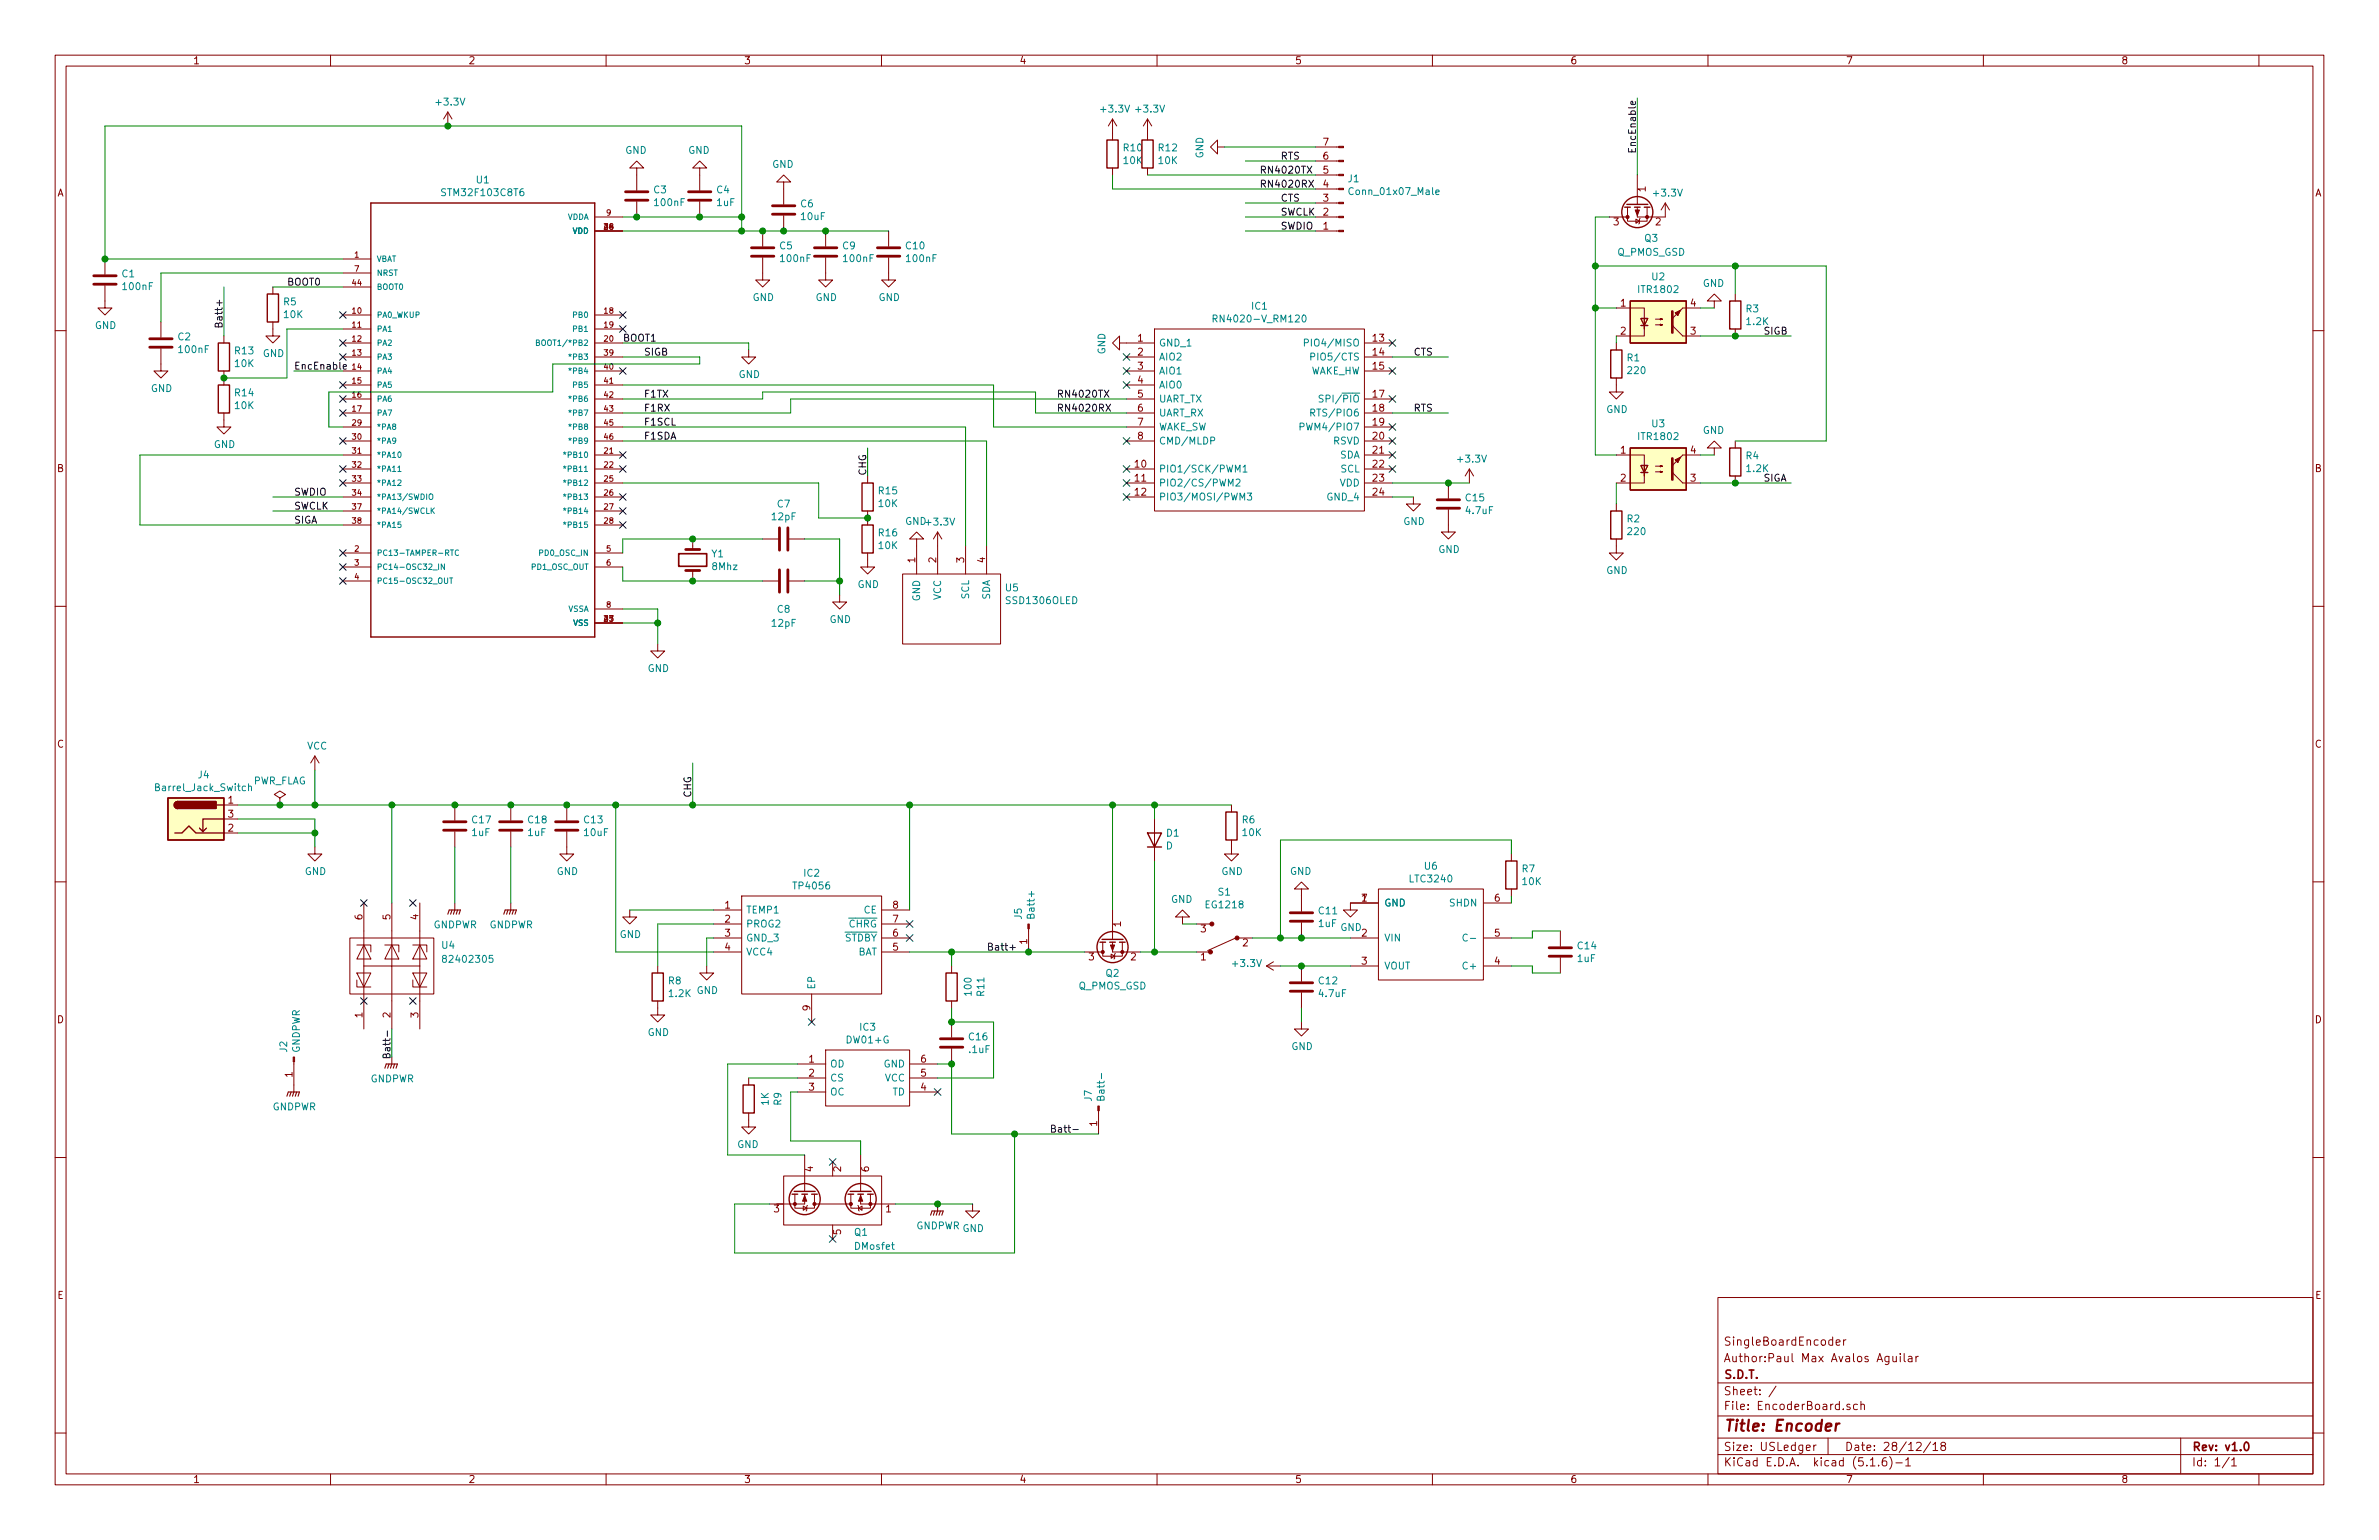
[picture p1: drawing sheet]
<svg xmlns="http://www.w3.org/2000/svg" width="432mm" height="279mm" viewBox="0 0 432 279" stroke-linecap="round" stroke-linejoin="round" font-family="sans-serif">
<defs><g id="words">
<text font-size="2.8" fill="#840000" x="312.8" y="259.7">Title: Encoder</text>
<g font-size="2.1" fill="#840000">
<text x="312.8" y="244.1">SingleBoardEncoder</text>
<text x="312.8" y="250.1">S.D.T.</text>
<text x="312.8" y="247.1">Author:Paul Max Avalos Aguilar</text>
<text x="312.8" y="255.8">File: EncoderBoard.sch</text>
<text x="312.8" y="253.1">Sheet: /</text>
<text x="312.8" y="263.2">Size: USLedger</text>
<text x="334.8" y="263.2">Date: 28/12/18</text>
<text x="397.8" y="263.2">Rev: v1.0</text>
<text x="312.8" y="266">KiCad E.D.A. kicad (5.1.6)-1</text>
<text x="397.8" y="266">Id: 1/1</text>
</g>
<g font-size="1.8" fill="#840000">
<text x="35" y="11.6">1</text>
<text x="85" y="11.6">2</text>
<text x="135" y="11.6">3</text>
<text x="185" y="11.6">4</text>
<text x="235" y="11.6">5</text>
<text x="285" y="11.6">6</text>
<text x="335" y="11.6">7</text>
<text x="385" y="11.6">8</text>
<text x="240.2" y="29">6</text>
<text x="240.2" y="26.4">7</text>
<text x="10.4" y="35.6">A</text>
<text x="240.2" y="34">4</text>
<text x="240.2" y="31.5">5</text>
<text x="298.7" y="34.8" transform="rotate(-90 298.7 34.8)">1</text>
<text x="420.2" y="35.6">A</text>
<text x="240.2" y="41.7">1</text>
<text x="240.2" y="39.1">2</text>
<text x="240.2" y="36.6">3</text>
<text x="292.9" y="40.9">3</text>
<text x="300.5" y="40.9">2</text>
<text x="294.2" y="55.6">1</text>
<text x="306.9" y="55.6">4</text>
<text x="206.5" y="62">1</text>
<text x="206.5" y="64.5">2</text>
<text x="249.2" y="62">13</text>
<text x="249.2" y="64.5">14</text>
<text x="294.2" y="60.7">2</text>
<text x="306.9" y="60.7">3</text>
<text x="206.5" y="67.1">3</text>
<text x="206.5" y="69.6">4</text>
<text x="249.2" y="67.1">15</text>
<text x="206.5" y="72.1">5</text>
<text x="206.5" y="74.7">6</text>
<text x="206.5" y="77.2">7</text>
<text x="249.2" y="72.1">17</text>
<text x="249.2" y="74.7">18</text>
<text x="249.2" y="77.2">19</text>
<text x="206.5" y="79.8">8</text>
<text x="249.2" y="79.8">20</text>
<text x="249.2" y="82.3">21</text>
<text x="294.2" y="82.3">1</text>
<text x="306.9" y="82.3">4</text>
<text x="10.4" y="85.6">B</text>
<text x="206" y="84.8">10</text>
<text x="206" y="87.4">11</text>
<text x="206" y="89.9">12</text>
<text x="249.2" y="84.8">22</text>
<text x="249.2" y="87.4">23</text>
<text x="249.2" y="89.9">24</text>
<text x="294.2" y="87.4">2</text>
<text x="306.9" y="87.4">3</text>
<text x="420.2" y="85.6">B</text>
<text x="166.1" y="102.1" transform="rotate(-90 166.1 102.1)">1</text>
<text x="169.9" y="102.1" transform="rotate(-90 169.9 102.1)">2</text>
<text x="175" y="102.1" transform="rotate(-90 175 102.1)">3</text>
<text x="178.8" y="102.1" transform="rotate(-90 178.8 102.1)">4</text>
<text x="10.4" y="135.6">C</text>
<text x="420.2" y="135.6">C</text>
<text x="41.4" y="145.8">1</text>
<text x="41.4" y="148.3">3</text>
<text x="41.4" y="150.9">2</text>
<text x="65.8" y="166.9" transform="rotate(-90 65.8 166.9)">6</text>
<text x="70.9" y="166.9" transform="rotate(-90 70.9 166.9)">5</text>
<text x="75.9" y="166.9" transform="rotate(-90 75.9 166.9)">4</text>
<text x="131.6" y="164.8">1</text>
<text x="131.6" y="167.4">2</text>
<text x="162.1" y="167.4">7</text>
<text x="162.1" y="164.8">8</text>
<text x="247.2" y="163.6">1</text>
<text x="271.3" y="163.6">6</text>
<text x="131.6" y="169.9">3</text>
<text x="131.6" y="172.5">4</text>
<text x="162.1" y="172.5">5</text>
<text x="162.1" y="169.9">6</text>
<text x="186.4" y="171.3" transform="rotate(-90 186.4 171.3)">1</text>
<text x="203.5" y="168.1" transform="rotate(-90 203.5 168.1)">1</text>
<text x="218" y="169.2">3</text>
<text x="225.6" y="171.7">2</text>
<text x="247.2" y="169.9">2</text>
<text x="271.3" y="169.9">5</text>
<text x="197.6" y="174.2">3</text>
<text x="205.3" y="174.2">2</text>
<text x="218" y="174.2">1</text>
<text x="247.2" y="175">3</text>
<text x="271.3" y="175">4</text>
<text x="10.4" y="185.6">D</text>
<text x="65.8" y="184.6" transform="rotate(-90 65.8 184.6)">1</text>
<text x="70.9" y="184.6" transform="rotate(-90 70.9 184.6)">2</text>
<text x="75.9" y="184.6" transform="rotate(-90 75.9 184.6)">3</text>
<text x="147.1" y="183.4" transform="rotate(-90 147.1 183.4)">9</text>
<text x="420.2" y="185.6">D</text>
<text x="53.1" y="195.4" transform="rotate(-90 53.1 195.4)">1</text>
<text x="146.8" y="192.8">1</text>
<text x="146.8" y="195.3">2</text>
<text x="146.8" y="197.9">3</text>
<text x="167.2" y="197.9">4</text>
<text x="167.2" y="195.3">5</text>
<text x="167.2" y="192.8">6</text>
<text x="199.1" y="204.3" transform="rotate(-90 199.1 204.3)">1</text>
<text x="147.6" y="212.6" transform="rotate(-90 147.6 212.6)">4</text>
<text x="152.7" y="212.6" transform="rotate(-90 152.7 212.6)">2</text>
<text x="157.7" y="212.6" transform="rotate(-90 157.7 212.6)">6</text>
<text x="140.5" y="220">3</text>
<text x="160.8" y="220">1</text>
<text x="152.7" y="224" transform="rotate(-90 152.7 224)">5</text>
<text x="10.4" y="235.6">E</text>
<text x="420.2" y="235.6">E</text>
<text x="35" y="269">1</text>
<text x="85" y="269">2</text>
<text x="135" y="269">3</text>
<text x="185" y="269">4</text>
<text x="235" y="269">5</text>
<text x="285" y="269">6</text>
<text x="335" y="269">7</text>
<text x="385" y="269">8</text>
</g>
<g font-size="1.8" fill="#008484">
<text x="79.3" y="19.2">+3.3V</text>
<text x="200" y="20.4">+3.3V</text>
<text x="206.3" y="20.4">+3.3V</text>
<text x="113.5" y="27.9">GND</text>
<text x="124.9" y="27.9">GND</text>
<text x="204" y="27.5">R10</text>
<text x="204" y="29.8">10K</text>
<text x="210.3" y="27.5">R12</text>
<text x="210.3" y="29.8">10K</text>
<text x="218.4" y="28.8" transform="rotate(-90 218.4 28.8)">GND</text>
<text x="80.6" y="35.6">STM32F103C8T6</text>
<text x="86.5" y="33.3">U1</text>
<text x="118.7" y="35.1">C3</text>
<text x="130.1" y="35.1">C4</text>
<text x="140.2" y="30.5">GND</text>
<text x="244.7" y="33.1">J1</text>
<text x="245.4" y="35.4">Conn_01x07_Male</text>
<text x="300.3" y="35.7">+3.3V</text>
<text x="118.9" y="37.4">100nF</text>
<text x="130.1" y="37.4">1uF</text>
<text x="145.4" y="37.6">C6</text>
<text x="145.5" y="39.9">10uF</text>
<text x="141.6" y="45.2">C5</text>
<text x="141.8" y="47.5">100nF</text>
<text x="153" y="45.2">C9</text>
<text x="153.2" y="47.5">100nF</text>
<text x="164.5" y="45.2">C10</text>
<text x="164.7" y="47.5">100nF</text>
<text x="293.5" y="46.4">Q_PMOS_GSD</text>
<text x="298.6" y="43.9">Q3</text>
<text x="22.2" y="50.3">C1</text>
<text x="22.4" y="52.6">100nF</text>
<text x="297.6" y="53.2">ITR1802</text>
<text x="299.9" y="50.9">U2</text>
<text x="309.1" y="52">GND</text>
<text x="17.2" y="59.7">GND</text>
<text x="51.5" y="55.4">R5</text>
<text x="51.6" y="57.7">10K</text>
<text x="136.6" y="54.6">GND</text>
<text x="148" y="54.6">GND</text>
<text x="159.5" y="54.6">GND</text>
<text x="221.1" y="58.5">RN4020-V_RM120</text>
<text x="227.2" y="56.2">IC1</text>
<text x="316.9" y="56.7">R3</text>
<text x="317.1" y="59">1.2K</text>
<text x="32.3" y="61.7">C2</text>
<text x="32.6" y="64.1">100nF</text>
<text x="42.7" y="64.3">R13</text>
<text x="47.7" y="64.8">GND</text>
<text x="200.6" y="64.3" transform="rotate(-90 200.6 64.3)">GND</text>
<text x="210.3" y="62.9">GND_1</text>
<text x="210.3" y="65.4">AIO2</text>
<text x="237.8" y="62.9">PIO4/MISO</text>
<text x="238.8" y="65.4">PIO5/CTS</text>
<text x="295.4" y="65.6">R1</text>
<text x="27.4" y="71.1">GND</text>
<text x="42.7" y="66.6">10K</text>
<text x="42.7" y="71.9">R14</text>
<text x="134.1" y="68.6">GND</text>
<text x="210.3" y="67.9">AIO1</text>
<text x="210.3" y="70.5">AIO0</text>
<text x="237.6" y="67.9">WAKE_HW</text>
<text x="295.6" y="67.9">220</text>
<text x="42.7" y="74.2">10K</text>
<text x="210.3" y="73">UART_TX</text>
<text x="210.3" y="75.6">UART_RX</text>
<text x="238.8" y="75.6">RTS/PIO6</text>
<text x="240.5" y="73">SPI/PIO</text>
<text x="291.5" y="74.9">GND</text>
<text x="299.9" y="77.5">U3</text>
<text x="38.8" y="81.3">GND</text>
<text x="210.3" y="78.1">WAKE_SW</text>
<text x="210.3" y="80.6">CMD/MLDP</text>
<text x="237.1" y="78.1">PWM4/PIO7</text>
<text x="242" y="80.6">RSVD</text>
<text x="243.2" y="83.2">SDA</text>
<text x="264.7" y="83.9">+3.3V</text>
<text x="297.6" y="79.8">ITR1802</text>
<text x="309.1" y="78.7">GND</text>
<text x="316.9" y="83.3">R4</text>
<text x="159.5" y="89.7">R15</text>
<text x="210.3" y="85.7">PIO1/SCK/PWM1</text>
<text x="210.3" y="88.3">PIO2/CS/PWM2</text>
<text x="243.2" y="88.3">VDD</text>
<text x="243.4" y="85.7">SCL</text>
<text x="317.1" y="85.6">1.2K</text>
<text x="140.2" y="94.4">12pF</text>
<text x="141.1" y="92.1">C7</text>
<text x="159.5" y="92">10K</text>
<text x="164.3" y="95.2">GND+3.3V</text>
<text x="210.3" y="90.8">PIO3/MOSI/PWM3</text>
<text x="241" y="90.8">GND_4</text>
<text x="254.7" y="95.2">GND</text>
<text x="266.1" y="91">C15</text>
<text x="266.2" y="93.3">4.7uF</text>
<text x="295.4" y="94.8">R2</text>
<text x="129.2" y="101.1">Y1</text>
<text x="159.5" y="97.3">R16</text>
<text x="159.5" y="99.6">10K</text>
<text x="261.1" y="100.3">GND</text>
<text x="295.6" y="97.1">220</text>
<text x="129.3" y="103.4">8Mhz</text>
<text x="155.7" y="106.7">GND</text>
<text x="182.5" y="107.3">U5</text>
<text x="291.5" y="104.1">GND</text>
<text x="140.2" y="113.7">12pF</text>
<text x="141.1" y="111.2">C8</text>
<text x="150.6" y="113">GND</text>
<text x="167" y="109.1" transform="rotate(-90 167 109.1)">GND</text>
<text x="170.8" y="108.9" transform="rotate(-90 170.8 108.9)">VCC</text>
<text x="175.9" y="108.7" transform="rotate(-90 175.9 108.7)">SCL</text>
<text x="179.7" y="108.9" transform="rotate(-90 179.7 108.9)">SDA</text>
<text x="182.8" y="109.6">SSD1306OLED</text>
<text x="117.6" y="121.9">GND</text>
<text x="55.7" y="136">VCC</text>
<text x="28.6" y="143.5">Barrel_Jack_Switch</text>
<text x="36" y="141.2">J4</text>
<text x="45.8" y="142.3">PWR_FLAG</text>
<text x="85.8" y="149.4">C17</text>
<text x="95.9" y="149.4">C18</text>
<text x="106.1" y="149.4">C13</text>
<text x="225.5" y="149.4">R6</text>
<text x="85.7" y="151.7">1uF</text>
<text x="95.9" y="151.7">1uF</text>
<text x="106.1" y="151.7">10uF</text>
<text x="211.6" y="154.1">D</text>
<text x="211.8" y="151.8">D1</text>
<text x="225.6" y="151.7">10K</text>
<text x="55.3" y="158.8">GND</text>
<text x="101" y="158.8">GND</text>
<text x="144.2" y="161.4">TP4056</text>
<text x="145.9" y="159.1">IC2</text>
<text x="221.7" y="158.8">GND</text>
<text x="234.1" y="158.7">GND</text>
<text x="256" y="160.1">LTC3240</text>
<text x="258.6" y="157.8">U6</text>
<text x="276.3" y="158.3">R7</text>
<text x="276.4" y="160.6">10K</text>
<text x="135.4" y="165.7">TEMP1</text>
<text x="156.8" y="165.7">CE</text>
<text x="185.5" y="166.8" transform="rotate(-90 185.5 166.8)">J5</text>
<text x="187.8" y="166.4" transform="rotate(-90 187.8 166.4)">Batt+</text>
<text x="212.5" y="163.8">GND</text>
<text x="219" y="164.8">EG1218</text>
<text x="221.2" y="162.5">S1</text>
<text x="239.4" y="165.9">C11</text>
<text x="251.2" y="164.5">GND</text>
<text x="263.2" y="164.5">SHDN</text>
<text x="78.6" y="168.4">GNDPWR</text>
<text x="80.2" y="172.1">U4</text>
<text x="88.8" y="168.4">GNDPWR</text>
<text x="112.5" y="170.2">GND</text>
<text x="135.4" y="168.3">PROG2</text>
<text x="135.4" y="170.8">GND_3</text>
<text x="135.4" y="173.4">VCC4</text>
<text x="153.3" y="170.8">STDBY</text>
<text x="154.1" y="168.3">CHRG</text>
<text x="155.6" y="173.4">BAT</text>
<text x="239.4" y="168.2">1uF</text>
<text x="243.3" y="168.9">GND</text>
<text x="251.2" y="170.8">VIN</text>
<text x="286.4" y="172.2">C14</text>
<text x="81" y="174.7">82402305</text>
<text x="121.4" y="178.6">R8</text>
<text x="148" y="179.6" transform="rotate(-90 148 179.6)">EP</text>
<text x="195.7" y="179.5">Q_PMOS_GSD</text>
<text x="200.8" y="177.2">Q2</text>
<text x="223.9" y="175.4">+3.3V</text>
<text x="239.4" y="178.6">C12</text>
<text x="251.2" y="175.9">VOUT</text>
<text x="265.9" y="175.9">C+</text>
<text x="286.4" y="174.5">1uF</text>
<text x="121.5" y="180.9">1.2K</text>
<text x="126.4" y="180.3">GND</text>
<text x="176.4" y="180.5" transform="rotate(-90 176.4 180.5)">100</text>
<text x="178.7" y="180.7" transform="rotate(-90 178.7 180.7)">R11</text>
<text x="239.5" y="180.9">4.7uF</text>
<text x="52.1" y="190.9" transform="rotate(-90 52.1 190.9)">J2</text>
<text x="54.4" y="191.1" transform="rotate(-90 54.4 191.1)">GNDPWR</text>
<text x="117.6" y="188">GND</text>
<text x="153.8" y="189.3">DW01+G</text>
<text x="156.1" y="187">IC3</text>
<text x="175.9" y="188.7">C16</text>
<text x="175.9" y="191.1">.1uF</text>
<text x="234.4" y="190.5">GND</text>
<text x="67.2" y="196.4">GNDPWR</text>
<text x="150.6" y="193.7">OD</text>
<text x="150.6" y="196.2">CS</text>
<text x="160.4" y="193.7">GND</text>
<text x="160.6" y="196.2">VCC</text>
<text x="49.4" y="201.4">GNDPWR</text>
<text x="139.5" y="200.5" transform="rotate(-90 139.5 200.5)">1K</text>
<text x="141.8" y="200.5" transform="rotate(-90 141.8 200.5)">R9</text>
<text x="150.6" y="198.8">OC</text>
<text x="162" y="198.8">TD</text>
<text x="198.2" y="199.8" transform="rotate(-90 198.2 199.8)">J7</text>
<text x="200.5" y="199.2" transform="rotate(-90 200.5 199.2)">Batt-</text>
<text x="133.8" y="208.3">GND</text>
<text x="155.1" y="224.2">Q1</text>
<text x="155.2" y="226.7">DMosfet</text>
<text x="166.3" y="223">GNDPWR</text>
<text x="174.7" y="223.5">GND</text>
</g>
<g font-size="1.8">
<text x="232.4" y="29">RTS</text>
<text x="296.9" y="27.9" transform="rotate(-90 296.9 27.9)">EncEnable</text>
<text x="228.6" y="34">RN4020RX</text>
<text x="228.6" y="31.5">RN4020TX</text>
<text x="232.4" y="36.6">CTS</text>
<text x="232.4" y="39.1">SWCLK</text>
<text x="232.4" y="41.7">SWDIO</text>
<text x="52.1" y="51.8">BOOT0</text>
<text x="40.4" y="59.7" transform="rotate(-90 40.4 59.7)">Batt+</text>
<text x="113" y="62">BOOT1</text>
<text x="116.8" y="64.5">SIGB</text>
<text x="256.5" y="64.5">CTS</text>
<text x="320" y="60.7">SIGB</text>
<text x="53.3" y="67.1">EncEnable</text>
<text x="116.8" y="77.2">F1SCL</text>
<text x="116.8" y="72.1">F1TX</text>
<text x="116.8" y="74.7">F1RX</text>
<text x="191.8" y="74.7">RN4020RX</text>
<text x="191.8" y="72.1">RN4020TX</text>
<text x="256.5" y="74.7">RTS</text>
<text x="116.8" y="79.8">F1SDA</text>
<text x="53.3" y="89.9">SWDIO</text>
<text x="157.2" y="86.4" transform="rotate(-90 157.2 86.4)">CHG</text>
<text x="320" y="87.4">SIGA</text>
<text x="53.3" y="92.5">SWCLK</text>
<text x="53.3" y="95">SIGA</text>
<text x="125.5" y="144.8" transform="rotate(-90 125.5 144.8)">CHG</text>
<text x="179.1" y="172.5">Batt+</text>
<text x="70.9" y="190.7" transform="rotate(-90 70.9 190.7)">Batt-</text>
<text x="190.5" y="205.5">Batt-</text>
</g>
<g font-size="1.4" fill="#008484">
<text x="102.9" y="39.9">VDDA</text>
<text x="68.3" y="47.5">VBAT</text>
<text x="103.9" y="42.4">VDD</text>
<text x="68.3" y="52.6">BOOT0</text>
<text x="68.3" y="50">NRST</text>
<text x="68.3" y="57.7">PA0_WKUP</text>
<text x="104.2" y="57.7">PB0</text>
<text x="68.3" y="60.2">PA1</text>
<text x="68.3" y="62.7">PA2</text>
<text x="68.3" y="65.3">PA3</text>
<text x="98.4" y="62.7">BOOT1/*PB2</text>
<text x="103.6" y="65.3">*PB3</text>
<text x="104.2" y="60.2">PB1</text>
<text x="68.3" y="67.8">PA4</text>
<text x="68.3" y="70.4">PA5</text>
<text x="103.6" y="67.8">*PB4</text>
<text x="104.2" y="70.4">PB5</text>
<text x="68.3" y="72.9">PA6</text>
<text x="68.3" y="75.4">PA7</text>
<text x="68.3" y="78">*PA8</text>
<text x="103.6" y="72.9">*PB6</text>
<text x="103.6" y="75.4">*PB7</text>
<text x="103.6" y="78">*PB8</text>
<text x="68.3" y="80.5">*PA9</text>
<text x="68.3" y="83.1">*PA10</text>
<text x="102.8" y="83.1">*PB10</text>
<text x="103.6" y="80.5">*PB9</text>
<text x="68.3" y="85.6">*PA11</text>
<text x="68.3" y="88.1">*PA12</text>
<text x="102.8" y="85.6">*PB11</text>
<text x="102.8" y="88.1">*PB12</text>
<text x="68.3" y="90.7">*PA13/SWDIO</text>
<text x="68.3" y="93.2">*PA14/SWCLK</text>
<text x="68.3" y="95.8">*PA15</text>
<text x="102.8" y="90.7">*PB13</text>
<text x="102.8" y="93.2">*PB14</text>
<text x="102.8" y="95.8">*PB15</text>
<text x="68.3" y="100.8">PC13-TAMPER-RTC</text>
<text x="98.1" y="100.8">PD0_OSC_IN</text>
<text x="68.3" y="103.4">PC14-OSC32_IN</text>
<text x="68.3" y="105.9">PC15-OSC32_OUT</text>
<text x="96.5" y="103.4">PD1_OSC_OUT</text>
<text x="103.1" y="111">VSSA</text>
<text x="104.1" y="113.5">VSS</text>
</g>
<g font-size="1.4" fill="#840000">
<text x="109.7" y="41.7">24</text>
<text x="110.1" y="39.1">9</text>
<text x="64.4" y="46.7">1</text>
<text x="64" y="51.8">44</text>
<text x="64.4" y="49.3">7</text>
<text x="64" y="56.9">10</text>
<text x="64" y="59.4">11</text>
<text x="109.7" y="56.9">18</text>
<text x="109.7" y="59.4">19</text>
<text x="64" y="62">12</text>
<text x="64" y="64.5">13</text>
<text x="109.7" y="62">20</text>
<text x="109.7" y="64.5">39</text>
<text x="64" y="67.1">14</text>
<text x="64" y="69.6">15</text>
<text x="109.7" y="67.1">40</text>
<text x="109.7" y="69.6">41</text>
<text x="64" y="72.1">16</text>
<text x="64" y="74.7">17</text>
<text x="64" y="77.2">29</text>
<text x="109.7" y="72.1">42</text>
<text x="109.7" y="74.7">43</text>
<text x="109.7" y="77.2">45</text>
<text x="64" y="79.8">30</text>
<text x="64" y="82.3">31</text>
<text x="109.7" y="82.3">21</text>
<text x="109.7" y="79.8">46</text>
<text x="64" y="84.8">32</text>
<text x="64" y="87.4">33</text>
<text x="64" y="89.9">34</text>
<text x="109.7" y="84.8">22</text>
<text x="109.7" y="87.4">25</text>
<text x="109.7" y="89.9">26</text>
<text x="64" y="92.5">37</text>
<text x="64" y="95">38</text>
<text x="109.7" y="92.5">27</text>
<text x="109.7" y="95">28</text>
<text x="64.4" y="100.1">2</text>
<text x="110.1" y="100.1">5</text>
<text x="64.4" y="102.6">3</text>
<text x="64.4" y="105.2">4</text>
<text x="110.1" y="102.6">6</text>
<text x="109.7" y="112.8">47</text>
<text x="110.1" y="110.2">8</text>
</g>
</g></defs>
<g fill="none" stroke="#840000" stroke-width=".18">
<path d="M10 10h411.8v259.4h-411.8zM12 12h407.8v255.4h-407.8zM60 10v2M110 10v2M160 10v2M210 10v2M260 10v2M310 10v2M360 10v2M410 10v2M81.3 20.3l-.8 1.3M81.3 20.3v2.6"/>
<path d="M81.3 20.3l.7 1.3M107.9 39.4h5.1M115.6 30.5h1.2l-1.2-1.3-1.3 1.3h1.3v4M115.6 36.6v2.8M127 30.5h1.3l-1.3-1.3-1.3 1.3h1.3v4M127 36.6v2.8M142.2 33h1.3l-1.3-1.2-1.2 1.2h1.2v4.1M142.2 39.1v2.8M201.9 21.6v3.8M201.9 30.5v1.3M201.9 21.6l-.7 1.3M201.9 21.6l.8 1.3"/>
<path d="M208.3 21.6v3.8M208.3 30.5v1.3M208.3 21.6l-.8 1.3M208.3 21.6l.7 1.3M221 26.7v-1.3l-1.3 1.3 1.3 1.2v-1.2h1.2M238.8 39.4h4.2M238.8 26.7h4.2M238.8 29.2h4.2M238.8 31.8h4.2M238.8 34.3h4.2M238.8 36.8h4.2M292.1 39.4h3.3"/>
<path d="M295.4 37.6v1.8M296.9 39.8l.7 .3-.7 .4zM297.2 31.8v5M297.2 36.9v.2M297.7 39.6l-.1 .2v.7l-.2 .1M299 37.6v2.5h-3.6v-.7M302.3 36.8v2.6h-5.1v-1.8M302.3 36.8l-.8 1.3M302.3 36.8l.7 1.3M10 60h2M19 51.8v4.1h1.3l-1.3 1.3-1.2-1.3h1.2M19 47v2.8"/>
<path d="M29.2 58.4v2.8M49.5 58.4v2.6h1.3l-1.3 1.2-1.2-1.2h1.2M49.5 52.1v1.2M62.2 47h5.1M62.2 57.2h5.1M62.2 59.7h5.1M62.2 52.1h5.1M62.2 49.5h5.1M107.9 57.2h5.1M107.9 59.7h5.1M107.9 41.9h5.1M138.4 46.7v4.1h1.3l-1.3 1.3-1.2-1.3h1.2"/>
<path d="M138.4 41.9v2.8M149.9 46.7v4.1h1.2l-1.2 1.3-1.3-1.3h1.3M149.9 41.9v2.8M161.3 46.7v4.1h1.3l-1.3 1.3-1.3-1.3h1.3M161.3 41.9v2.8M209.5 59.7h38.1v33h-38.1zM238.8 41.9h4.2M293.4 55.9h5v3.8v-1.9M298.4 59.1v1.9h-5M300.5 58.9h1.3l-.4 .2v-.3l.4 .1M300.5 57.9h1.3l-.4 .1v-.2l.4 .1M303.5 59.1l1.9 1.9h3.2"/>
<path d="M305.4 55.9h3.2M311.1 54.6h1.3l-1.3-1.3-1.2 1.3h1.2v1.3M315 53.3v1.3M315 59.7v1.3M419.8 60h2M29.2 63.2v4.1h1.3l-1.3 1.3-1.3-1.3h1.3M40.6 74.9v2.6h1.3l-1.3 1.2-1.2-1.2h1.2M40.6 61v1.2M40.6 67.3v2.6M62.2 62.2h5.1M62.2 64.8h5.1M62.2 67.3h5.1"/>
<path d="M62.2 69.9h5.1M62.2 72.4h5.1M62.2 74.9h5.1M62.2 77.5h5.1M107.9 62.2h5.1M107.9 64.8h5.1M107.9 67.3h5.1M107.9 69.9h5.1M107.9 72.4h5.1M107.9 74.9h5.1M107.9 77.5h5.1M135.9 63.5v1.3h1.3l-1.3 1.2-1.3-1.2h1.3"/>
<path d="M203.2 62.2v-1.2l-1.3 1.2 1.3 1.3v-1.3h6.3M204.5 64.8h5M204.5 67.3h5M204.5 69.9h5M204.5 72.4h5M204.5 74.9h5M204.5 77.5h5M247.6 62.2h5.1M247.6 64.8h5.1M247.6 67.3h5.1M247.6 72.4h5.1M247.6 74.9h5.1"/>
<path d="M247.6 77.5h5.1M293.4 68.6v2.5h1.2l-1.2 1.3-1.3-1.3h1.3M293.4 62.2v1.3M62.2 82.6h5.1M62.2 85.1h5.1M62.2 87.6h5.1M62.2 90.2h5.1M62.2 92.7h5.1M62.2 95.3h5.1M62.2 80h5.1M107.9 82.6h5.1M107.9 85.1h5.1"/>
<path d="M107.9 87.6h5.1M107.9 90.2h5.1M107.9 92.7h5.1M107.9 95.3h5.1M107.9 80h5.1M125.7 97.8v1.9M138.4 97.8h2.8M143.3 97.8h2.7M157.5 86.4v1.2M157.5 92.7v2.6M166.4 97.8h1.2l-1.2-1.3-1.3 1.3h1.3v6.3M170.2 96.5v7.6"/>
<path d="M170.2 96.5l-.8 1.3M170.2 96.5l.7 1.3M175.3 99.1v5M179.1 99.1v5M204.5 85.1h5M204.5 87.6h5M204.5 90.2h5M204.5 80h5M247.6 82.6h5.1M247.6 85.1h5.1M247.6 87.6h5.1M247.6 90.2h5.1"/>
<path d="M247.6 80h5.1M256.5 90.2v1.2h1.3l-1.3 1.3-1.2-1.3h1.2M262.9 92.5v4h1.3l-1.3 1.3-1.3-1.3h1.3M262.9 87.6v2.8M266.7 85.1l-.8 1.3M266.7 85.1v2.5M266.7 85.1l.8 1.3M293.4 82.6h5v3.8v-1.9M293.4 97.8v2.5h1.2l-1.2 1.3-1.3-1.3h1.3M293.4 91.4v1.3M298.4 85.7v1.9h-5M300.5 85.6h1.3l-.4 .1v-.2l.4 .1"/>
<path d="M300.5 84.6h1.3l-.4 .1v-.2l.4 .1M303.5 85.7l1.9 1.9h3.2M305.4 82.6h3.2M311.1 81.3h1.3l-1.3-1.3-1.2 1.3h1.2v1.3M315 80v1.3M315 86.4v1.2M10 110h2M62.2 100.3h5.1M62.2 102.9h5.1M62.2 105.4h5.1M107.9 100.3h5.1M107.9 113h5.1"/>
<path d="M107.9 102.9h5.1M107.9 110.5h5.1M119.4 116.8v1.3h1.2l-1.2 1.3-1.3-1.3h1.3M125.7 103.5v1.9M138.4 105.4h2.8M143.3 105.4h2.7M152.4 108v1.2h1.3l-1.3 1.3-1.3-1.3h1.3M157.5 100.3v2.6h1.2l-1.2 1.2-1.3-1.2h1.3M163.8 104.1h17.8v12.7h-17.8zM419.8 110h2M57.1 137.2l-.7 1.2M57.1 137.2v2.5"/>
<path d="M57.1 137.2l.8 1.2M10 160h2M40.6 146.1h2.6M40.6 151.1h2.6M40.6 148.6h2.6M50.8 144.8l1-.7-1-.6-1 .6 1 .7v1.3M50.8 146.1h.1M57.1 153.7v1.2h1.3l-1.3 1.3-1.2-1.3h1.2M82.5 146.1v2.7M82.5 150.9v2.8M92.7 146.1v2.7M92.7 150.9v2.8"/>
<path d="M102.9 150.9v4h1.2l-1.2 1.3-1.3-1.3h1.3M102.9 146.1v2.7M209.5 148.6v7.6M223.5 152.4v2.5h1.3l-1.3 1.3-1.3-1.3h1.3M223.5 146.1v1.2M274.3 154.9v1.3M419.8 160h2M63.5 168.9h.1M63.5 170.2h15.2v10.1h-15.2zM64.8 177.8v1.3h2.5M64.8 171.5h2.5v1.2M64.8 176.5h2.5l-1.3 2.6z"/>
<path d="M66 175.3h5.1v11.4M66 171.5l1.3 2.5h-2.5zM66 163.8v22.9M69.8 171.5h2.6v1.2M71.1 171.5l1.3 2.5h-2.6zM71.1 163.8v11.5h5.1M74.9 177.8v1.3h2.6M74.9 171.5h2.6v1.2M74.9 176.5h2.6l-1.3 2.6zM76.2 171.5l1.3 2.5h-2.6zM76.2 163.8v22.9M82.5 163.8v1.3"/>
<path d="M92.7 163.8v1.3M114.3 165.1v1.3h1.3l-1.3 1.2-1.3-1.2h1.3M119.4 175.3v1.2M128.3 175.3v1.2h1.2l-1.2 1.3-1.3-1.3h1.3M129.5 172.7h5.1M129.5 170.2h5.1M129.5 167.6h5.1M129.5 165.1h5.1M134.6 162.6h25.4v17.7h-25.4zM160 172.7h5.1M160 170.2h5.1M160 167.6h5.1"/>
<path d="M160 165.1h5.1M172.7 175.3v1.2M186.7 168.5v4.2M196.8 172.7h3.4M200.2 170.9v1.8M201.7 173.1l.6 .4-.6 .4zM201.9 170.9v1.8h5.1M201.9 165.1v5.1M201.9 170.2v.2M202.4 173l-.1 .1v.8l-.1 .1M203.7 170.9v2.6h-3.5v-.8M214.6 166.4h1.3l-1.3-1.3-1.2 1.3h1.2v1.2"/>
<path d="M217.2 172.7h2.5M217.2 167.6h2.5M224.3 170.2l-5.1 2.3M224.8 170.2h2.5M229.9 175.3h2.5M229.9 175.3l1.2 .7M231.1 174.5l-1.2 .8M236.2 161.3h1.3l-1.3-1.3-1.3 1.3h1.3v4.1M236.2 167.4v2.8M236.2 175.3v2.8M245.1 175.3h5.1M245.1 170.2h5.1"/>
<path d="M250.2 161.3h19v16.5h-19zM250.2 163.8h-5.1v1.3h1.3l-1.3 1.3-1.3-1.3h1.3M269.2 175.3h5.1M269.2 170.2h5.1M269.2 163.8h5.1M274.3 161.3v1.3M283.2 168.9v2.8M283.2 173.7v2.8M53.3 192.6v5.5M71.1 191.8v1.2M119.4 181.6v2.6h1.2l-1.2 1.2-1.3-1.2h1.3M135.9 195.6v1.3"/>
<path d="M144.8 193h5.1M144.8 195.6h5.1M144.8 198.1h5.1M147.3 180.3v5.1M149.9 190.5h15.2v10.2h-15.2zM165.1 193h5.1M165.1 195.6h5.1M165.1 198.1h5.1M172.7 181.6v1.3M172.7 185.4v2.8M172.7 190.2v2.8M236.2 185.4v1.3h1.3l-1.3 1.3-1.3-1.3h1.3"/>
<path d="M236.2 180.1v2.8M10 210h2M135.9 201.9v2.6h-1.3l1.3 1.2 1.3-1.2h-1.3M142.2 213.4h17.8v8.9h-17.8zM144.3 216.7v2.5h3.5v-.8M145.8 218.8l.6 .4-.6 .4zM146 216.7v1.7h-6.3M146 209.6v6.3M146 216v.2M146.6 218.7l-.2 .1v.8l-.1 .1M147.8 218.4h.8M147.8 216.7v1.7"/>
<path d="M148.6 218.4h5.1zM151.1 210.8v2.6M153.7 218.4h.7M154.4 216.7v1.7M155.7 218.7l.1 .1v.8l.2 .1M155.8 219.2l.7-.4v.8zM156.2 216.7v1.7h6.4M156.2 209.6v6.3M156.2 216v.2M158 216.7v2.5h-3.6v-.8M170.2 218.4v1.3M176.5 218.4v1.3h1.3l-1.3 1.3-1.2-1.3h1.2"/>
<path d="M199.4 201.5v4.2M419.8 210h2M151.1 222.3v2.5M311.8 235.4h108v32h-108zM10 260h2M311.8 256.9h108M311.8 250.9h108M322.4 251.5l-1.3 1.9M333.3 243.6l.7-.2-.1-.2-.4-.1-.2 .2v.7h.6M334.6 243.1v1M335.1 243.1l-.5 .3M335.8 254.8h-.4l-.2 .2 .1 .2 .5 .1v.4h-.6"/>
<path d="M337.1 254.8h-.4l-.3 .2 .1 .6 .2 .2 .4-.1M337.8 254.9l.2-.1h.4v1M337.8 254.3v1.5M343.6 246.1v.9l.4 .1 .2-.2M344.2 246.1v1M344.9 245.6v.1M344.9 246.1v1M345.6 245.6v1.3l.2 .2M346.4 246.2h.6v.9M347 246.4l-.4 .1-.3 .2 .3 .4 .4-.1M347.8 246.1v1M348.2 246.1l-.4 .3"/>
<path d="M419.8 260h2M60 267.4v2M110 267.4v2M160 267.4v2M210 267.4v2M260 267.4v2M310 267.4v2M311.8 263.9h108M311.8 260.9h108M327.9 262.7l.7-.2-.1-.2-.4-.1-.2 .2v.7h.6M329.2 262.2v1M329.6 262.2l-.4 .3"/>
<path d="M331.8 260.9v3M339.5 266h.8M341 265.8v.2M342.3 264.5a.59 .59 0 0 0-.7 .6v.6l.2 .2 .4 .1 .2-.2 .1-.5-.2-.2-.4-.1-.3 .3M343 264.3a1.71 1.71 0 0 1 0 2.2M344.1 265.4h1.2M345.9 264.9l.4-.4v1.5M345.9 266h.9M350.4 261.6l-1.3 1.9M350.9 262.1l.4-.4v1.5M350.9 263.2h.8M352.6 262.3l-.3-.3v-.2l.3-.1h.4l.1 .3v.2l-.5 .1-.3 .3v.4l.3 .2h.3l.2-.3v-.3l-.2-.3"/>
<path d="M360 267.4v2M395.8 260.9v6.5M404.6 264.4l-1.2 1.9M405.1 264.9l.4-.4v1.5M405.1 266h.8M410 267.4v2"/>
</g>
<path d="M123.2 100.5h5.1v2.2h-5.1zM407.5 261.8l.2-.1a.81 .81 0 0 1 .6 .6 .81 .81 0 0 1-.3 .8l-.2 .1a.79 .79 0 0 1-.3-1.4z" fill="none" stroke="#840000" stroke-width=".3"/>
<path d="M333.3 258.3l-.2 1.3M333.9 258.3a.55 .55 0 0 0-.7 .3" fill="none" stroke="#840000" stroke-width=".41"/>
<g fill="none" stroke="#008484" stroke-width=".18">
<path d="M260.6 34.9l.6-.1v-.3h-.4l-.2 .1 .1 .7h.5M220.2 57.8l.7-.1v-.4l-.2-.1h-.5v1.2M220.5 57.8l.4 .6M236.4 57.3l.2-.1a.67 .67 0 0 1 .5 .6 .67 .67 0 0 1-.5 .6l-.3-.5zM97.4 62.2l.4-.1v-.4h-.4v1h.3l.2-.4-.2-.1M219.8 80l.6-.1v-.5l-.2-.1h-.4v1.3M236 77.4l.7-.1v-.4l-.7-.1v1.2M236.8 62.2l.6-.1 .1-.1-.1-.4-.2-.1h-.4v1.3M237.9 64.7l.7-.1v-.4l-.2-.1h-.5v1.2M237.9 74.9l.7-.1v-.5l-.2-.1h-.5v1.3M238.2 74.9l.4 .6M240.2 71.8l-.5-.1-.2 .1v.4l.5 .2 .2 .3-.3 .2h-.5"/>
<path d="M72.2 87.1h.4l.2 .3-.6 .7h.6M72.2 85.5h.6M72.3 82.1l.2-.1a.55 .55 0 0 1 .3 .5 .55 .55 0 0 1-.3 .5l-.3-.4zM72.7 94.7h-.4l-.1 .5 .5-.1v.5l-.1 .1-.4-.1M77.9 89.7l.2-.1a.36 .36 0 0 1 .5 .3v.4a.36 .36 0 0 1-.5 .3l-.2-.3zM78.3 92.2v1M78.4 92.6l.4 .6M78.8 92.2l-.5 .5M81.7 99.8h.6M83.2 99.8a.46 .46 0 0 0-.6 .1 .46 .46 0 0 0 .1 .6l.3 .3 .2-.1M102.3 82.1l.2 .1 .2-.1M102.3 84.7l.2 .1 .2-.1"/>
<path d="M102.3 87.2l.2 .1 .2-.1M102.3 89.7l.2 .1 .2-.1M102.3 92.3l.2 .1 .2-.1M102.3 94.8l.2 .1 .2-.1M102.3 82.4l.2-.2 .1 .2M102.3 85l.2-.2 .1 .2M102.3 87.5l.2-.2 .1 .2M102.3 90l.2-.2 .1 .2M102.3 92.6l.2-.2 .1 .2M102.3 95.1l.2-.2 .1 .2M223 88.2v-1.3l.4 .9 .4-.9v1.3M224.2 85.6v-1.2l.4 .9 .5-.9v1.2"/>
<path d="M224.4 87l.4-.1 .3 .4-.1 .2-.7 .7h.8M225.1 90.7v-1.2l.4 .9 .4-.9v1.2M225.6 84.7l.4-.3v1.2M225.6 85.6h.7M226.4 89.5h.8l-.4 .4 .3 .2v.6h-.5l-.2-.1M79.6 102.3v1M80.7 102.3v1l-.6-1v1M80.7 104.9v.8l.2 .2h.2l.2-.2v-.8M81.6 104.9h.6M81.9 104.9v1M45.1 142.7l.2-.1 .3 .1v.8M45.1 142.2v1.3"/>
<path d="M80.5 173.9l-.1-.1v-.3l.4-.2 .2 .2v.3l-.6 .1-.1 .2v.3l.2 .2h.3l.2-.2v-.4l-.2-.1M89.4 173.3h-.6v.6l.2-.1 .4 .1v.6l-.1 .1-.5-.1M266.3 169.6a.6 .6 0 0 0-.8 .4 .6 .6 0 0 0 .6 .7l.2-.1M266.9 170.3h.9M199.9 194.7v1"/>
</g>
<g fill="none" stroke="#840000" stroke-width=".25">
<path d="M67.3 36.8h40.6v78.8h-40.6zM200.9 25.4h2v5.1h-2zM207.3 25.4h2v5.1h-2zM294.9 37.6h1M295.3 37.1h3.8M296.7 37.6h1M298.4 37.6h1.1M48.5 53.3h2v5.1h-2zM295.9 54.6h10.2v7.6h-10.2zM297.8 57.8h1.3l-.7 1.3zM297.8 59.1h1.3M313.9 54.6h2.1v5.1h-2.1z"/>
<path d="M39.6 62.2h2.1v5.1h-2.1zM39.6 69.9h2.1v5h-2.1zM292.4 63.5h2v5.1h-2zM156.5 95.3h2v5h-2zM156.5 87.6h2v5.1h-2zM292.4 92.7h2v5.1h-2zM295.9 81.3h10.2v7.6h-10.2zM297.8 84.5h1.3l-.7 1.2zM297.8 85.7h1.3M313.9 81.3h2.1v5.1h-2.1zM30.5 144.8h10.1v7.6h-10.1zM31.7 151.1h1.3l1.3-1.2 1.3 1.2h5"/>
<path d="M32.3 145.4a.63 .63 0 0 0-.7 .7 .63 .63 0 0 0 .7 .6M37.5 150.2l-.7 .7M39.4 146.1h1.2M40.6 148.6h-3.8v2.3l-.6-.7M208.3 151.1h2.5l-1.3 2.6zM208.3 153.7h2.5M222.5 147.3h2v5.1h-2zM273.3 156.2h2v5.1h-2zM118.4 176.5h2v5.1h-2zM171.7 176.5h2v5.1h-2zM199.6 170.9h1.1M200 170.4h3.8"/>
<path d="M201.4 170.9h1M203.2 170.9h1M134.9 196.9h2v5h-2zM143.8 216.7h1M144.1 216.2h3.9M145.5 216.7h1.1M147.3 216.7h1M153.9 216.7h1M154.3 216.2h3.8M155.7 216.7h1M157.5 216.7h1"/>
<circle cx="297.2" cy="38.5" r="2.82"/>
<circle cx="201.9" cy="171.8" r="2.82"/>
<circle cx="146" cy="217.6" r="2.82"/>
<circle cx="156.2" cy="217.6" r="2.82"/>
</g>
<g fill="#840000" stroke="#840000" stroke-width=".18">
<path d="M146 216.9l.4 1h-.7z"/>
<path d="M156.2 216.9l.4 1h-.8z"/>
<path d="M243 26.5h.8v.3h-.8z"/>
<path d="M243 29.1h.8v.2h-.8z"/>
<path d="M243 31.6h.8v.3h-.8z"/>
<path d="M243 34.2h.8v.2h-.8z"/>
<path d="M243 36.7h.8v.3h-.8z"/>
<path d="M243 39.2h.8v.3h-.8z"/>
<path d="M243 41.8h.8v.2h-.8z"/>
<path d="M201.5 171.5h.8l-.4 1z"/>
<path d="M53.2 191.8h.3v.8h-.3z"/>
<path d="M296.8 38.1h.8l-.4 1z"/>
<path d="M199.3 200.7h.2v.8h-.2z"/>
<path d="M305.4 82.6l-1.9 1.9z"/>
<path d="M304 83.4l1.1-.5-.6 1z"/>
<path d="M186.6 167.6h.2v.9h-.2z"/>
<path d="M303.5 57.8l1.9-1.9z"/>
<path d="M304 56.8l1.1-.5-.6 1z"/>
<circle cx="224.5" cy="170.2" r=".36"/>
<circle cx="220" cy="167.6" r=".36"/>
<circle cx="219.7" cy="172.7" r=".36"/>
<circle cx="144.3" cy="218.4" r=".28"/>
<circle cx="147.8" cy="218.4" r=".28"/>
<circle cx="154.4" cy="218.4" r=".28"/>
<circle cx="158" cy="218.4" r=".28"/>
<circle cx="200.2" cy="172.7" r=".28"/>
<circle cx="203.7" cy="172.7" r=".28"/>
<circle cx="295.4" cy="39.4" r=".28"/>
<circle cx="299" cy="39.4" r=".28"/>
</g>
<g fill="none" stroke="#840000" stroke-width=".51">
<path d="M113.5 36.3h4.1M113.5 34.8h4.1M125 36.3h4M125 34.8h4M140.2 38.9h4.1M140.2 37.3h4.1M17 51.6h4.1M17 50h4.1M136.4 46.5h4.1M136.4 45h4.1M147.8 46.5h4.1M147.8 45h4.1"/>
<path d="M159.3 46.5h4M159.3 45h4M303.5 56.5v3.8M27.2 63h4M27.2 61.5h4M124.5 99.7h2.5M141.5 95.8v4M143 95.8v4M260.9 92.2h4M260.9 90.7h4M303.5 83.2v3.8M124.5 103.5h2.5"/>
<path d="M141.5 103.4v4M143 103.4v4M80.5 150.6h4.1M80.5 149.1h4.1M90.7 150.6h4M90.7 149.1h4M100.8 150.6h4.1M100.8 149.1h4.1M234.2 167.1h4.1M234.2 165.6h4.1M234.2 179.8h4.1M234.2 178.3h4.1"/>
<path d="M281.2 173.5h4M281.2 172h4M170.7 190h4.1M170.7 188.5h4.1"/>
</g>
<g fill="none" stroke="#840000" stroke-width=".2">
<path d="M81.3 165.9l.2-.8h2.1l-.3 .8M82 165.1l-.2 .8M82.5 165.1l-.2 .8M83.1 165.1l-.3 .8M91.4 165.9l.3-.8h2l-.2 .8M92.2 165.1l-.3 .8M92.7 165.1l-.2 .8M93.2 165.1l-.2 .8M52.1 198.9l.2-.8h2.1l-.3 .8M52.8 198.1l-.2 .8M53.3 198.1l-.2 .8M53.8 198.1l-.2 .8"/>
<path d="M69.8 193.8l.3-.8h2l-.2 .8M70.6 193l-.2 .8M71.1 193l-.2 .8M71.6 193l-.2 .8M169.7 219.7l-.3 .8M170.2 219.7l-.3 .8M170.7 219.7l-.3 .8M168.9 220.5l.3-.8h2l-.3 .8"/>
</g>
<g fill="#ffffc2" stroke="#ffffc2" stroke-width=".18">
<path d="M30.5 144.8h10.1v7.6h-10.1z"/>
<path d="M295.9 81.3h10.2v7.6h-10.2z"/>
<path d="M295.9 54.6h10.2v7.6h-10.2z"/>
</g>
<g fill="#840000" stroke="#840000" stroke-width=".25">
<path d="M31.8 145.6l.5-.2v1.3a.64 .64 0 0 1-.6-.4 .64 .64 0 0 1 .1-.7z"/>
<path d="M32.3 145.4h6.9v1.3h-6.9z"/>
</g>
<g fill="none" stroke="#008400" stroke-width=".18">
<path d="M297.2 17.8v14M113 39.4h21.6M201.9 31.8v2.5h36.9M208.3 31.8h30.5M222.2 26.7h16.6M226.1 39.4h12.7M226.1 36.8h12.7M226.1 29.2h12.7M292.1 39.4h-2.5v43.2h3.8M40.6 52.1v8.9M49.5 52.1h12.7M62.2 49.5h-33v8.9"/>
<path d="M62.2 59.7h-10.1v8.9h-11.5M113 41.9h48.3M134.6 41.9v-19h-115.6v24.1h43.2M226.1 41.9h12.7M289.6 55.9h3.8M289.6 48.3h41.9v31.7h-16.5M308.6 55.9h2.5M315 48.3v5M53.3 67.3h8.9M113 69.9h67.3v7.6h24.2M113 64.8h14v1.2h-26.7v5.1h-40.6v6.4h2.5M113 72.4h25.4v-1.3h49.6v3.8h16.5"/>
<path d="M113 77.5h62.3v21.6M113 62.2h22.9v1.3M204.5 72.4h-61v2.5h-30.5M252.7 74.9h10.2M252.7 64.8h10.2M293.4 61v1.2M308.6 61h16.5M49.5 90.2h12.7M49.5 92.7h12.7M62.2 82.6h-36.8v12.7h36.8M113 87.6h35.6v6.4h8.9M113 80h66.1v19.1"/>
<path d="M138.4 97.8h-25.4v2.5M146 97.8h6.4v10.2M157.5 81.3v5.1M252.7 87.6h14M252.7 90.2h3.8M293.4 87.6v3.8M308.6 87.6h16.5M308.6 82.6h2.5M113 110.5h6.4v6.3M113 102.9v2.5h25.4M113 113h6.4M146 105.4h6.4"/>
<path d="M57.1 139.7v6.4M125.7 138.4v7.7M43.2 148.6h13.9v5.1M43.2 146.1h180.3M43.2 151.1h13.9M71.1 146.1v17.7M82.5 153.7v10.1M92.7 153.7v10.1M111.8 146.1v26.6h17.7M165.1 146.1v19M201.9 146.1v19M209.5 146.1v2.5"/>
<path d="M209.5 156.2v16.5M274.3 154.9v-2.5h-41.9v17.8M114.3 165.1h15.2M129.5 167.6h-10.1v7.7M129.5 170.2h-1.2v5.1M165.1 172.7h31.7M172.7 172.7v2.6M207 172.7h10.2M214.6 167.6h2.6M227.3 170.2h17.8M232.4 175.3h12.7M274.3 175.3h3.8v1.2h5.1"/>
<path d="M274.3 162.6v1.2M283.2 168.9h-5.1v1.3h-3.8M71.1 186.7v5.1M135.9 195.6h8.9M144.8 198.1h-1.3v8.9h12.7v2.6M144.8 193h-12.7v16.6h13.9M170.2 193h2.5v12.7h26.7M172.7 182.9v2.5h7.6v10.2h-10.1M236.2 182.9v2.5M162.6 218.4h13.9M184.1 205.7v21.6h-50.8v-8.9h6.4"/>
</g>
<g fill="none" stroke="#000" stroke-width=".18">
<path d="M296.8 18.4v.4l-.1 .2-.6-.1v-.5h.2l.1 .6M237.3 30.1l.8 1.3M237.6 32.7l.8 1.3M238.1 30.1l-.8 1.3M238.4 32.7l-.8 1.3M39.3 54.9h1M39.8 54.5v.9M62.3 66.5l.6-.1-.1-.2-.3-.1-.2 .2 .1 .6h.4M200.4 70.8l.9 1.3M200.7 73.3l.9 1.3M201.3 70.8l-.9 1.3M201.6 73.3l-.9 1.3"/>
<path d="M183.3 171.9h1M70.1 191.5l.3-.3h.2l.2 .2v.5h-1.3l.1-.6h.5v.6M194.7 204.9h1"/>
</g>
<g fill="#008400" stroke="#008400" stroke-width=".25">
<circle cx="157.5" cy="94" r=".51"/>
<circle cx="92.7" cy="146.1" r=".51"/>
<circle cx="289.6" cy="48.3" r=".51"/>
<circle cx="71.1" cy="146.1" r=".51"/>
<circle cx="289.6" cy="55.9" r=".51"/>
<circle cx="184.2" cy="205.7" r=".51"/>
<circle cx="232.4" cy="170.2" r=".51"/>
<circle cx="236.2" cy="175.3" r=".51"/>
<circle cx="172.7" cy="193" r=".51"/>
<circle cx="125.7" cy="146.1" r=".51"/>
<circle cx="170.2" cy="218.4" r=".51"/>
<circle cx="138.4" cy="41.9" r=".51"/>
<circle cx="236.2" cy="170.2" r=".51"/>
<circle cx="209.6" cy="146.1" r=".51"/>
<circle cx="201.9" cy="146.1" r=".51"/>
<circle cx="262.9" cy="87.6" r=".51"/>
<circle cx="81.3" cy="22.9" r=".51"/>
<circle cx="19" cy="47" r=".51"/>
<circle cx="111.8" cy="146.1" r=".51"/>
<circle cx="102.9" cy="146.1" r=".51"/>
<circle cx="142.2" cy="41.9" r=".51"/>
<circle cx="165.1" cy="146.1" r=".51"/>
<circle cx="172.7" cy="185.4" r=".51"/>
<circle cx="127" cy="39.4" r=".51"/>
<circle cx="115.6" cy="39.4" r=".51"/>
<circle cx="134.6" cy="39.4" r=".51"/>
<circle cx="172.7" cy="172.7" r=".51"/>
<circle cx="186.7" cy="172.7" r=".51"/>
<circle cx="315" cy="61" r=".51"/>
<circle cx="315" cy="87.6" r=".51"/>
<circle cx="152.4" cy="105.4" r=".51"/>
<circle cx="125.7" cy="105.4" r=".51"/>
<circle cx="82.6" cy="146.1" r=".51"/>
<circle cx="315" cy="48.3" r=".51"/>
<circle cx="125.7" cy="97.8" r=".51"/>
<circle cx="119.4" cy="113" r=".51"/>
<circle cx="57.2" cy="151.1" r=".51"/>
<circle cx="134.6" cy="41.9" r=".51"/>
<circle cx="149.9" cy="41.9" r=".51"/>
<circle cx="50.8" cy="146.1" r=".51"/>
<circle cx="57.2" cy="146.1" r=".51"/>
<circle cx="209.6" cy="172.7" r=".51"/>
<circle cx="40.6" cy="68.6" r=".51"/>
</g>
<g fill="none" stroke="#000084" stroke-width=".18">
<path d="M61.6 56.5l1.2 1.3M62.8 56.5l-1.2 1.3M112.4 59.1l1.2 1.2M112.4 56.5l1.2 1.3M113.6 59.1l-1.2 1.2M113.6 56.5l-1.2 1.3M61.6 74.3l1.2 1.2M61.6 79.4l1.2 1.2M61.6 71.8l1.2 1.2M61.6 69.2l1.2 1.3M61.6 64.2l1.2 1.2M61.6 61.6l1.2 1.2"/>
<path d="M62.8 74.3l-1.2 1.2M62.8 79.4l-1.2 1.2M62.8 71.8l-1.2 1.2M62.8 69.2l-1.2 1.3M62.8 64.2l-1.2 1.2M62.8 61.6l-1.2 1.2M112.4 66.7l1.2 1.2M113.6 66.7l-1.2 1.2M203.9 69.2l1.2 1.3M203.9 66.7l1.2 1.2M203.9 64.2l1.2 1.2M203.9 79.4l1.2 1.2"/>
<path d="M205.1 69.2l-1.2 1.3M205.1 66.7l-1.2 1.2M205.1 64.2l-1.2 1.2M205.1 79.4l-1.2 1.2M252.1 79.4l1.2 1.2M252.1 76.9l1.2 1.2M252.1 71.8l1.2 1.2M252.1 66.7l1.2 1.2M252.1 61.6l1.2 1.2M253.3 79.4l-1.2 1.2M253.3 76.9l-1.2 1.2M253.3 71.8l-1.2 1.2"/>
<path d="M253.3 66.7l-1.2 1.2M253.3 61.6l-1.2 1.2M61.6 99.7l1.2 1.2M61.6 87l1.2 1.2M61.6 84.5l1.2 1.2M62.8 99.7l-1.2 1.2M62.8 87l-1.2 1.2M62.8 84.5l-1.2 1.2M112.4 94.6l1.2 1.3M112.4 92.1l1.2 1.2M112.4 84.5l1.2 1.2M112.4 81.9l1.2 1.3"/>
<path d="M112.4 89.6l1.2 1.2M113.6 94.6l-1.2 1.3M113.6 92.1l-1.2 1.2M113.6 84.5l-1.2 1.2M113.6 81.9l-1.2 1.3M113.6 89.6l-1.2 1.2M203.9 89.6l1.2 1.2M203.9 87l1.2 1.2M203.9 84.5l1.2 1.2M205.1 89.6l-1.2 1.2M205.1 87l-1.2 1.2M205.1 84.5l-1.2 1.2"/>
<path d="M252.1 84.5l1.2 1.2M252.1 81.9l1.2 1.3M253.3 84.5l-1.2 1.2M253.3 81.9l-1.2 1.3M61.6 104.8l1.2 1.2M61.6 102.3l1.2 1.2M62.8 104.8l-1.2 1.2M62.8 102.3l-1.2 1.2M65.4 163.2l1.2 1.2M66.6 163.2l-1.2 1.2M74.3 163.2l1.2 1.2M75.5 163.2l-1.2 1.2"/>
<path d="M164.5 167l1.2 1.2M164.5 169.6l1.2 1.2M165.7 169.6l-1.2 1.2M165.7 167l-1.2 1.2M65.4 181l1.2 1.2M66.6 181l-1.2 1.2M74.3 181l1.2 1.2M75.5 181l-1.2 1.2M146.7 184.8l1.2 1.2M147.9 184.8l-1.2 1.2M169.6 197.5l1.2 1.2M170.8 197.5l-1.2 1.2"/>
<path d="M150.5 210.2l1.2 1.2M151.7 210.2l-1.2 1.2M150.5 224.2l1.2 1.2M151.7 224.2l-1.2 1.2"/>
</g>
<use href="#words"/>
</svg>
